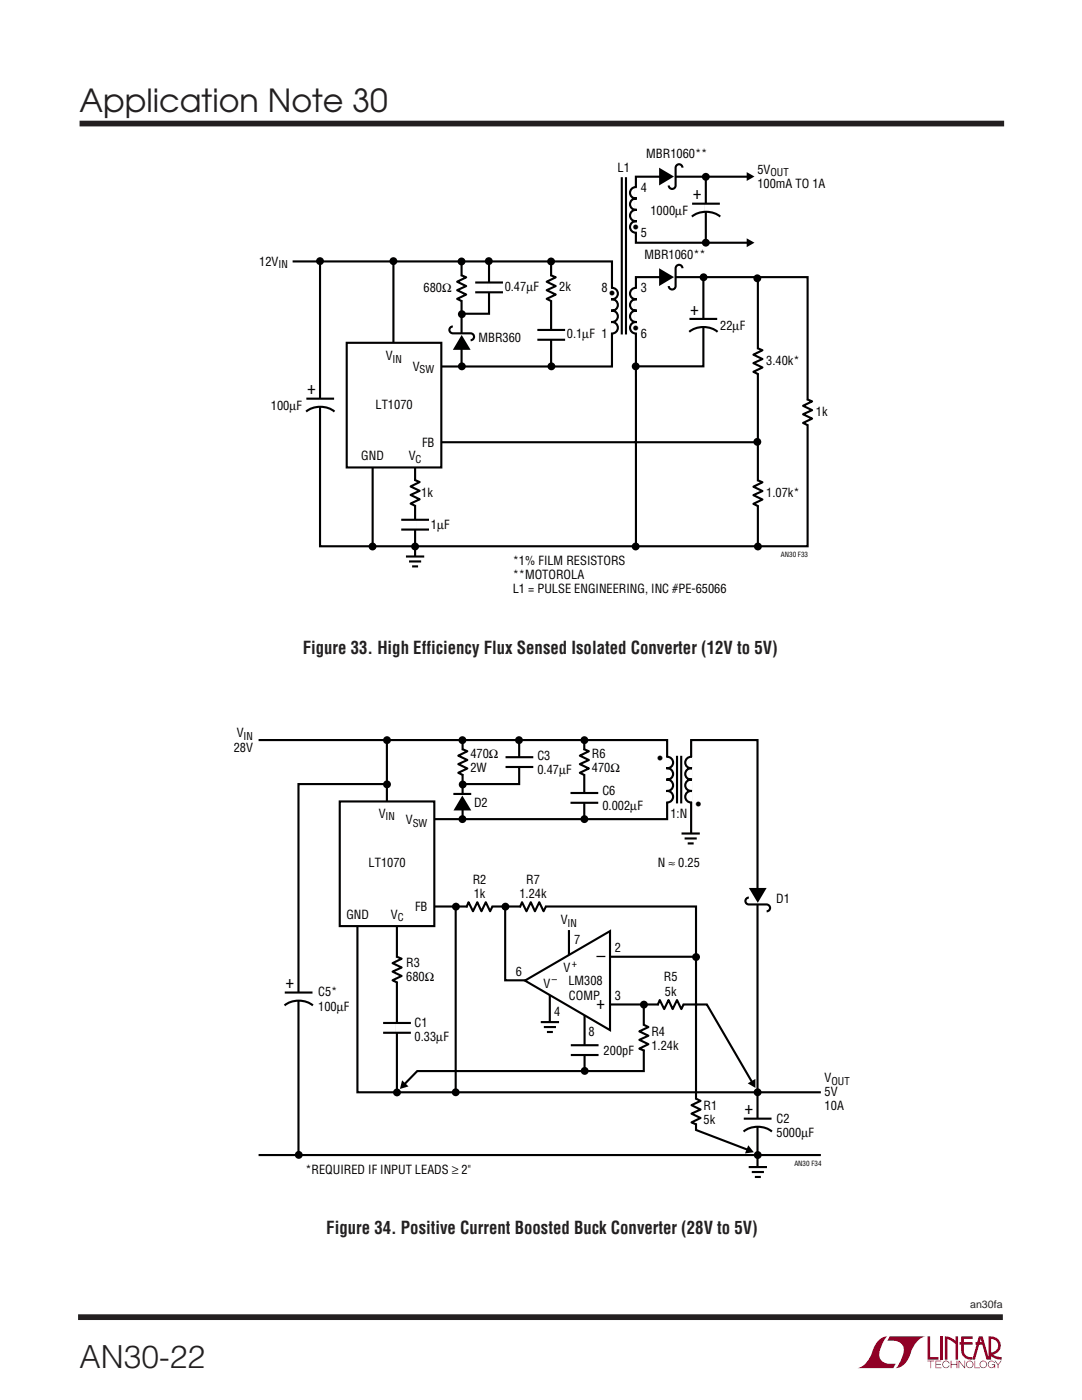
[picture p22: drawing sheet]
<svg xmlns="http://www.w3.org/2000/svg" width="216mm" height="279mm" viewBox="0 0 216 279" stroke-linecap="round" stroke-linejoin="round" font-family="sans-serif">
<defs><g id="words">
<g font-size="6.3" fill="#231f20">
<text x="15.9" y="22.3">Application Note 30</text>
<text x="15.9" y="273">AN30-22</text>
</g>
<g font-size="3.5">
<text x="138.3" y="39.8">+</text>
<text x="137.7" y="62.8">+</text>
<text x="61.3" y="78.7">+</text>
<text x="120.8" y="189.8" transform="rotate(-180 120.8 189.8)">–</text>
<text x="57" y="197.2">+</text>
<text x="120.7" y="199.5" transform="rotate(-180 120.7 199.5)">+</text>
<text x="148.6" y="222.4">+</text>
</g>
<g font-size="3.5" fill="#231f20">
<text x="60.4" y="130.5">Figure 33. High Efficiency Flux Sensed Isolated Converter (12V to 5V)</text>
<text x="65.1" y="246.3">Figure 34. Positive Current Boosted Buck Converter (28V to 5V)</text>
</g>
<g font-size="3.2">
<text x="126.4" y="46.5">•</text>
<text x="121.6" y="59.8">•</text>
<text x="126.4" y="66.6">•</text>
<text x="131.2" y="152.5">•</text>
<text x="138.9" y="161.7">•</text>
</g>
<g font-size="2.5">
<text x="123.2" y="34.3">L1</text>
<text x="129" y="31.6">MBR1060**</text>
<text x="151.1" y="34.6">5V</text>
<text x="127.9" y="38.2">4</text>
<text x="151.1" y="37.5">100mA TO 1A</text>
<text x="127.9" y="47.4">5</text>
<text x="129.8" y="42.8">1000µF</text>
<text x="51.7" y="53">12V</text>
<text x="128.6" y="51.7">MBR1060**</text>
<text x="84.5" y="58.3">680Ω</text>
<text x="100.7" y="58.1">0.47µF</text>
<text x="111.6" y="58.1">2k</text>
<text x="120" y="58.2">8</text>
<text x="127.9" y="58.2">3</text>
<text x="143.7" y="65.9">22µF</text>
<text x="77" y="71.8">V</text>
<text x="95.5" y="68.2">MBR360</text>
<text x="113.1" y="67.5">0.1µF 1</text>
<text x="127.9" y="67.4">6</text>
<text x="82.4" y="73.9">V</text>
<text x="152.9" y="72.8">3.40k*</text>
<text x="54.1" y="81.7">100µF</text>
<text x="74.9" y="81.6">LT1070</text>
<text x="162.8" y="83">1k</text>
<text x="84.2" y="89.3">FB</text>
<text x="72.1" y="91.8">GND</text>
<text x="81.6" y="91.8">V</text>
<text x="84.1" y="99.2">1k</text>
<text x="152.9" y="99.1">1.07k*</text>
<text x="86" y="105.6">1µF</text>
<text x="102.3" y="112.8">*1% FILM RESISTORS</text>
<text x="102.3" y="115.6">**MOTOROLA</text>
<text x="102.3" y="118.4">L1 = PULSE ENGINEERING, INC #PE-65066</text>
<text x="46.7" y="150">28V</text>
<text x="47.2" y="147.2">V</text>
<text x="93.9" y="151.3">470Ω</text>
<text x="93.9" y="154.1">2W</text>
<text x="107.2" y="151.6">C3</text>
<text x="107.2" y="154.4">0.47µF</text>
<text x="118.1" y="151.3">R6</text>
<text x="118.1" y="154.1">470Ω</text>
<text x="94.6" y="161">D2</text>
<text x="120.2" y="158.7">C6</text>
<text x="120.2" y="161.6">0.002µF</text>
<text x="75.6" y="163.2">V</text>
<text x="81" y="164.4">V</text>
<text x="133.8" y="163.3">1:N</text>
<text x="73.6" y="173.1">LT1070</text>
<text x="131.2" y="173">N ≈ 0.25</text>
<text x="94.3" y="176.4">R2</text>
<text x="94.5" y="179.2">1k</text>
<text x="103.7" y="179.2">1.24k</text>
<text x="105" y="176.4">R7</text>
<text x="69.1" y="183.4">GND</text>
<text x="78" y="183.4">V</text>
<text x="82.8" y="181.9">FB</text>
<text x="111.9" y="184.5">V</text>
<text x="154.9" y="180.1">D1</text>
<text x="114.6" y="188.4">7</text>
<text x="122.7" y="190">2</text>
<text x="81.1" y="193">R3</text>
<text x="81.1" y="195.8">680Ω</text>
<text x="102.9" y="194.8">6</text>
<text x="108.4" y="197.1">V</text>
<text x="112.4" y="194">V</text>
<text x="113.4" y="196.6">LM308</text>
<text x="132.5" y="195.9">R5</text>
<text x="63.5" y="198.9">C5*</text>
<text x="63.5" y="201.7">100µF</text>
<text x="110.6" y="202.7">4</text>
<text x="113.5" y="199.6">COMP</text>
<text x="122.7" y="199.5">3</text>
<text x="132.7" y="198.7">5k</text>
<text x="82.7" y="204.9">C1</text>
<text x="82.7" y="207.7">0.33µF</text>
<text x="117.4" y="206.7">8</text>
<text x="130" y="206.7">R4</text>
<text x="130" y="209.6">1.24k</text>
<text x="120.5" y="210.5">200pF</text>
<text x="164.5" y="216">V</text>
<text x="140.4" y="221.5">R1</text>
<text x="164.5" y="218.8">5V</text>
<text x="164.5" y="221.6">10A</text>
<text x="140.4" y="224.3">5k</text>
<text x="155" y="224">C2</text>
<text x="155" y="226.9">5000µF</text>
<text x="60.9" y="234.2">*REQUIRED IF INPUT LEADS ≥ 2&quot;</text>
</g>
<g font-size="2.1">
<text x="153.7" y="35.2">OUT</text>
<text x="55.6" y="53.5">IN</text>
<text x="78.3" y="72.4">IN</text>
<text x="83.7" y="74.5">SW</text>
<text x="82.9" y="92.4">C</text>
<text x="48.6" y="147.7">IN</text>
<text x="76.9" y="163.7">IN</text>
<text x="82.3" y="164.9">SW</text>
<text x="79.4" y="183.9">C</text>
<text x="113.2" y="185">IN</text>
<text x="110.1" y="196.1">–</text>
<text x="114.1" y="193">+</text>
<text x="165.9" y="216.5">OUT</text>
</g>
<text font-size="2.1" fill="#231f20" x="193.6" y="261.1">an30fa</text>
<g font-size="1.4">
<text x="155.8" y="111.1">AN30 F33</text>
<text x="158.5" y="232.7">AN30 F34</text>
</g>
</g></defs>
<path d="M15.9 24.7h184.5M15.6 262.9h184.5" fill="none" stroke="#231f20" stroke-width="1.1" stroke-linecap="butt"/>
<g fill="#900126">
<path d="M185.1 266.7h.5v4.1h1.7v.5h-2.2z"/>
<path d="M175.5 267.3l.5-.3 1.1-.3a5.2 5.2 0 0 0-1.6 4.2 2.65 2.65 0 0 0 3.2 1.3l-.4 .8h-7.2a5 5 0 0 0 3.2-3.8l.3-.8z"/>
<path d="M177.5 266.7h7.2a5 5 0 0 0-3.2 3.9 3.3 3.3 0 0 1-2.8 2.4 5.2 5.2 0 0 0 1.6-4.2 2.65 2.65 0 0 0-3.2-1.2z"/>
<path d="M187.6 266.7h.5v4.6h-.5z"/>
<path d="M188.5 266.7l1.1 .2 1.1 .7v-.9h.5v4.6h-.5v-3.1l-1.6-1v4.1h-.6z"/>
<path d="M185 271.6h1.4v.1h-.6v1.3h-.1v-1.3h-.7z"/>
<path d="M186.7 271.6h1.1v.1h-1v.5h1v.1h-1v.6h1v.1h-1.1z"/>
<path d="M189.7 271.6h.1v.6h1.1v-.6h.1v1.4h-.1v-.7h-1.1v.7h-.1z"/>
<path d="M191.3 271.6h.1l1 1.2v-1.2h.2v1.4h-.2l-1-1.3v1.3h-.1z"/>
<path d="M194.4 271.6h.2v1.3h.9v.1h-1.1z"/>
<path d="M198.5 271.6h.1l.6 .7 .5-.7h.1l-.6 .8v.6h-.1v-.6z"/>
<path d="M191.8 266.7h2.3v.5h-1.8v.7h1.8v.5h-1.8v1.2a1.35 1.35 0 0 0 1.7 1.2v.5l1.3-4.6h.8l1.1 4.2v-4.2a1.88 1.88 0 0 1 2.4 1.4 1.88 1.88 0 0 1-1.5 2.3l.8 .3 1 .1v.5h-.4a3.4 3.4 0 0 1-1.9-.7v-.7a1.37 1.37 0 0 0 1.6-1.2 1.37 1.37 0 0 0-1.4-1.5v4.1h-1l-.8-2.9h-1.3v-.5h1.2l-.2-.7-1.2 4.1a2.1 2.1 0 0 1-2.6-1.3l-.1-1.6h-.3v-.5h.3z"/>
<path d="M193 271.8a.74 .74 0 0 1 1.1 .1 .74 .74 0 0 1-.4 1.1 .74 .74 0 0 1-.9-.7h.1a.6 .6 0 0 0 .9 .5 .6 .6 0 0 0 .1-1 .6 .6 0 0 0-.9 .3l-.1 .2h-.1z"/>
<path d="M195.7 271.8a.74 .74 0 0 1 1.1 .1 .74 .74 0 0 1-.4 1.1 .74 .74 0 0 1-.9-.7h.1a.6 .6 0 0 0 .9 .5 .6 .6 0 0 0 .1-1 .6 .6 0 0 0-1 .3v.2h-.1z"/>
<path d="M197.3 271.8a.73 .73 0 0 1 1.2 .2h-.1a.6 .6 0 0 0-1-.2 .6 .6 0 0 0 .1 1 .6 .6 0 0 0 .9-.4h-.5v-.1h.7v.7h-.2v-.3a.74 .74 0 0 1-1.1 .2 .74 .74 0 0 1 0-1.1z"/>
<path d="M188.2 271.8a.73 .73 0 0 1 1.3 .3h-.2a.6 .6 0 0 0-.9-.3 .6 .6 0 0 0 0 1 .6 .6 0 0 0 .9-.3h.2a.74 .74 0 0 1-1.1 .4 .74 .74 0 0 1-.2-1.1z"/>
</g>
<path d="M149.4 35.3h-22.5v13.1h22.5M58.4 52.2h63.7v20.9h-35.1M63.9 52.2v56.8h97.2v-53.7h-34.2v53.7M78.5 52.2v20M110 52.2v20.9M140.4 55.3v17.8h-13.6M151.2 55.3v53.7M74.4 92.1v16.9M82.8 92.1v19.4M87 88.3h63.9" fill="none" stroke="#000" stroke-width=".42"/>
<path d="M69.2 68.4h18.9v24.9h-18.9z" fill="#fff"/>
<g fill="none" stroke="#000" stroke-width=".42">
<path d="M124.1 35.4v31.4M124.9 35.4v31.4M127.1 37.3a1.16 1.16 0 0 0-1.4 1.2 1.16 1.16 0 0 0 1.4 1.1 1.15 1.15 0 0 0-1.4 1.2 1.15 1.15 0 0 0 1.4 1.1 1.15 1.15 0 0 0-1.4 1.1 1.15 1.15 0 0 0 1.4 1.2 1.16 1.16 0 0 0-1.4 1.1 1.16 1.16 0 0 0 1.4 1.1M136.2 33.5a.69 .69 0 0 0-.7-.7 .69 .69 0 0 0-.7 .7v3.5a.69 .69 0 0 1-.7 .7 .69 .69 0 0 1-.7-.7M140.8 35.4v13M92 54.9l1 .4-1.8 .9 1.8 .9-1.8 .8 1.8 .9-1.8 .8 1 .5M92.1 52.2v20.9M94.8 56.4h5.6M94.8 58.3h5.6M97.6 52.2v10.4h-5.6M109.9 54.9l1 .4-1.8 .9 1.8 .9-1.8 .8 1.8 .9-1.8 .8 1 .5M121.9 57.5a1.16 1.16 0 0 1 1.4 1.1 1.16 1.16 0 0 1-1.4 1.1 1.15 1.15 0 0 1 1.4 1.2 1.15 1.15 0 0 1-1.4 1.1 1.15 1.15 0 0 1 1.4 1.1 1.15 1.15 0 0 1-1.4 1.2 1.16 1.16 0 0 1 1.4 1.1 1.16 1.16 0 0 1-1.4 1.2"/>
<path d="M127.1 57.5a1.16 1.16 0 0 0-1.4 1.1 1.16 1.16 0 0 0 1.4 1.1 1.15 1.15 0 0 0-1.4 1.2 1.15 1.15 0 0 0 1.4 1.1 1.15 1.15 0 0 0-1.4 1.1 1.15 1.15 0 0 0 1.4 1.2 1.16 1.16 0 0 0-1.4 1.1 1.16 1.16 0 0 0 1.4 1.2M136.2 53.5a.69 .69 0 0 0-.7-.7 .69 .69 0 0 0-.7 .8v3.5a.69 .69 0 0 1-.7 .7 .69 .69 0 0 1-.7-.7M138.1 43.2a4.7 4.7 0 0 1 5.6 0M138.1 40.7h5.5M61.1 79.6h5.6M69.2 68.4h18.9v24.9h-18.9zM90.4 65.2a.69 .69 0 0 0-.7 .7 .69 .69 0 0 0 .7 .6h3.5a.69 .69 0 0 1 .7 .7 .69 .69 0 0 1-.7 .7M107.2 65.8h5.6M107.2 67.8h5.6M137.5 66.2a4.7 4.7 0 0 1 5.7 0M137.6 63.6h5.5M151.1 69.5l1 .4-1.8 .9 1.8 .9-1.8 .8 1.8 .8-1.8 .9 1 .5"/>
<path d="M161 79.7l1 .4-1.8 .9 1.8 .9-1.8 .8 1.8 .8-1.8 .9 1 .5M61.1 82.1a4.7 4.7 0 0 1 5.6 0M82.7 95.8l1 .4-1.8 .9 1.8 .9-1.8 .8 1.8 .8-1.8 .9 1 .5M151.1 95.8l1 .4-1.8 .9 1.8 .9-1.8 .8 1.8 .9-1.8 .9 1 .4M80.1 103.7h5.5M80.1 105.7h5.5M81 111.1h3.7M81.6 112.1h2.4M82.2 113h1.2M51.6 147.7h81.5v15.8h-50.8M77 156.5h-17.4v74.1M77.2 147.9v15.9"/>
<path d="M92.3 147.9v15.6M100.9 151.1h5.5M100.9 153.1h5.5M103.6 147.9v8.6h-11.4M116.6 147.7v15.8M133 151a1.16 1.16 0 0 1 1.3 1.2 1.16 1.16 0 0 1-1.3 1.1 1.15 1.15 0 0 1 1.3 1.2 1.15 1.15 0 0 1-1.3 1.1 1.15 1.15 0 0 1 1.3 1.1 1.15 1.15 0 0 1-1.3 1.2 1.16 1.16 0 0 1 1.3 1.1 1.16 1.16 0 0 1-1.3 1.1M135.1 150.8v9.5M135.9 150.8v9.5M138.1 151a1.16 1.16 0 0 0-1.4 1.2 1.16 1.16 0 0 0 1.4 1.1 1.15 1.15 0 0 0-1.4 1.2 1.15 1.15 0 0 0 1.4 1.1 1.15 1.15 0 0 0-1.4 1.1 1.15 1.15 0 0 0 1.4 1.2 1.16 1.16 0 0 0-1.4 1.1 1.16 1.16 0 0 0 1.4 1.1M137.9 167.2v-19.5h13.3v86.7M71.3 184v34h92.5M79.1 190.9l1 .4-1.8 .9 1.8 .9-1.8 .8 1.8 .9-1.8 .8 1 .5"/>
<path d="M79.2 184v34M84.6 180.9h54.3v44.6l10.6 4.1M90.9 181v37M98.3 180.9l-.5 1-.9-1.8-.8 1.8-.9-1.8-.8 1.8-.9-1.8-.4 1M100.8 181v14.6h5.4M116.6 198.5v15.2M121.3 190.9h17.4M76.4 204.2h5.6M76.4 206.1h5.6M113.9 208.6h5.5M113.9 210.6h5.5M121.3 200.5h19.7l9.4 16"/>
<path d="M128.4 204.5l1 .5-1.8 .8 1.8 .9-1.8 .8 1.8 .9-1.8 .9 1 .4M128.5 200.5v13.3h-45.2l-3 3M138.8 219.2l1 .5-1.8 .9 1.8 .8-1.8 .9 1.8 .8-1.8 .9 1 .4"/>
</g>
<g fill="none" stroke="#fff" stroke-width=".71" stroke-linecap="butt">
<path d="M126.9 37.4v9M132.6 35.2h2.2M92.1 55.1v4.8M97.6 56.4v1.9M110 55.1v4.8M122.1 57.5v9M126.9 57.5v9M132.6 55.3h2.2M140.9 40.7v1.6M63.9 79.6v1.6M92.1 66.6v2.2M110 65.9v1.9"/>
<path d="M140.3 63.7v1.6M151.2 69.7v4.8M161.1 79.9v4.8M82.8 96v4.8M151.2 96v4.8M82.8 103.8v1.9M103.7 151.1v2M133.1 151.1v9M137.9 151.1v9M79.2 191.1v4.8M93.3 181h4.8M79.2 204.2v1.9"/>
<path d="M116.7 208.6v1.9M128.5 204.7v4.8M138.9 219.4v4.8"/>
</g>
<path d="M82.8 111.1v2.2" fill="none" stroke="#fff" stroke-width=".97" stroke-linecap="butt"/>
<g fill="#000">
<path d="M131.5 33.5l3 1.7-3 1.8zM149 34.3l1.5 .9-1.5 .9zM131.5 53.5l3 1.8-3 1.8zM149 47.6l1.5 .8-1.5 .9zM92.1 66.8l1.8 3h-3.5z"/>
<circle cx="140.8" cy="35.3" r=".79"/>
<circle cx="63.9" cy="52.1" r=".79"/>
<circle cx="78.5" cy="52.1" r=".79"/>
<circle cx="92.1" cy="52.2" r=".79"/>
<circle cx="97.5" cy="52.1" r=".79"/>
<circle cx="110" cy="52.2" r=".79"/>
<circle cx="140.4" cy="55.3" r=".79"/>
<circle cx="140.8" cy="48.4" r=".79"/>
<circle cx="151.1" cy="55.5" r=".79"/>
<circle cx="92.2" cy="73.1" r=".79"/>
<circle cx="92.2" cy="62.7" r=".79"/>
<circle cx="110" cy="73.1" r=".79"/>
<circle cx="126.8" cy="73.1" r=".79"/>
<circle cx="151.1" cy="88.2" r=".79"/>
<circle cx="74.3" cy="109.1" r=".79"/>
<circle cx="82.8" cy="109.1" r=".79"/>
<circle cx="126.8" cy="109.1" r=".79"/>
<circle cx="151.2" cy="109.1" r=".79"/>
<circle cx="77.2" cy="147.7" r=".79"/>
<circle cx="77.2" cy="156.5" r=".79"/>
<circle cx="92.3" cy="147.7" r=".79"/>
<circle cx="92.3" cy="156.6" r=".79"/>
<circle cx="103.6" cy="147.7" r=".79"/>
<circle cx="116.6" cy="147.7" r=".79"/>
<circle cx="92.3" cy="163.5" r=".79"/>
<circle cx="116.6" cy="163.5" r=".79"/>
<circle cx="91" cy="180.9" r=".79"/>
<circle cx="100.9" cy="180.9" r=".79"/>
<circle cx="138.9" cy="191" r=".79"/>
<circle cx="79.2" cy="218" r=".79"/>
<circle cx="90.9" cy="218" r=".79"/>
<circle cx="116.7" cy="213.7" r=".79"/>
<circle cx="128.5" cy="200.5" r=".79"/>
<circle cx="151.2" cy="218" r=".79"/>
<circle cx="59.6" cy="230.5" r=".79"/>
<circle cx="151.2" cy="230.5" r=".79"/>
</g>
<path d="M67.8 159.9h18.9v24.9h-18.9z" fill="#fff"/>
<g fill="none" stroke="#000" stroke-width=".42">
<path d="M67.8 159.9h18.9v24.9h-18.9zM92.2 149.5l1.1 .4-1.9 .9 1.9 .9-1.9 .8 1.9 .9-1.9 .8 1 .5M94 158.5h-3.5M113.8 158.3h5.6M116.5 149.5l1 .4-1.8 .9 1.8 .9-1.8 .8 1.8 .9-1.8 .8 1 .5M113.8 160.2h5.6M136 166.3h3.6M136.6 167.3h2.4M137.2 168.3h1.2M109.7 198.1v7.5M113.5 185.6v6M149.4 232.9h3.6"/>
<path d="M150 233.9h2.4M150.6 234.9h1.2"/>
</g>
<path d="M92.3 158.5v2.2M92.3 149.7v4.8M116.6 149.7v4.8M116.6 158.3v1.9" fill="none" stroke="#fff" stroke-width=".71" stroke-linecap="butt"/>
<path d="M92.3 158.8l1.7 2.9h-3.5z" fill="#000"/>
<path d="M137.8 166.4v2.2M151.2 232.9v2.2" fill="none" stroke="#fff" stroke-width=".97" stroke-linecap="butt"/>
<path d="M104.7 195.7l17-9.9v19.8z" fill="#fff" stroke="#000" stroke-width=".42"/>
<path d="M151.2 178.3v2.2M59.6 198.1v1.6M103.9 181h4.9M131.4 200.5h4.8M151.2 223.3v1.6" fill="none" stroke="#fff" stroke-width=".71" stroke-linecap="butt"/>
<path d="M149.4 179.1a.69 .69 0 0 0-.7 .7 .69 .69 0 0 0 .7 .7h3.5a.69 .69 0 0 1 .8 .7 .69 .69 0 0 1-.7 .7M56.8 198.1h5.6M108.9 180.9l-.4 1-.9-1.8-.9 1.8-.8-1.8-.9 1.8-.8-1.8-.5 1M56.8 200.7a4.7 4.7 0 0 1 5.6 0M107.9 204h3.7M108.5 205h2.4M109.1 206h1.2M136.4 200.4l-.5 1-.8-1.8-.9 1.8-.8-1.8-.9 1.8-.9-1.8-.4 1M51.6 230.5h112.2M148.4 225.8a4.7 4.7 0 0 1 5.6 0M148.4 223.3h5.5" fill="none" stroke="#000" stroke-width=".42"/>
<path d="M109.7 204v2.2" fill="none" stroke="#fff" stroke-width=".97" stroke-linecap="butt"/>
<path d="M149.4 177.2h3.6l-1.8 3zM80.2 215.6l1.3 1.2-1.7 .5zM149.2 216.2l1.5-.9v1.8zM149.3 228.6l1.1 1.4-1.8 .2z" fill="#000"/>
<use href="#words"/>
</svg>
